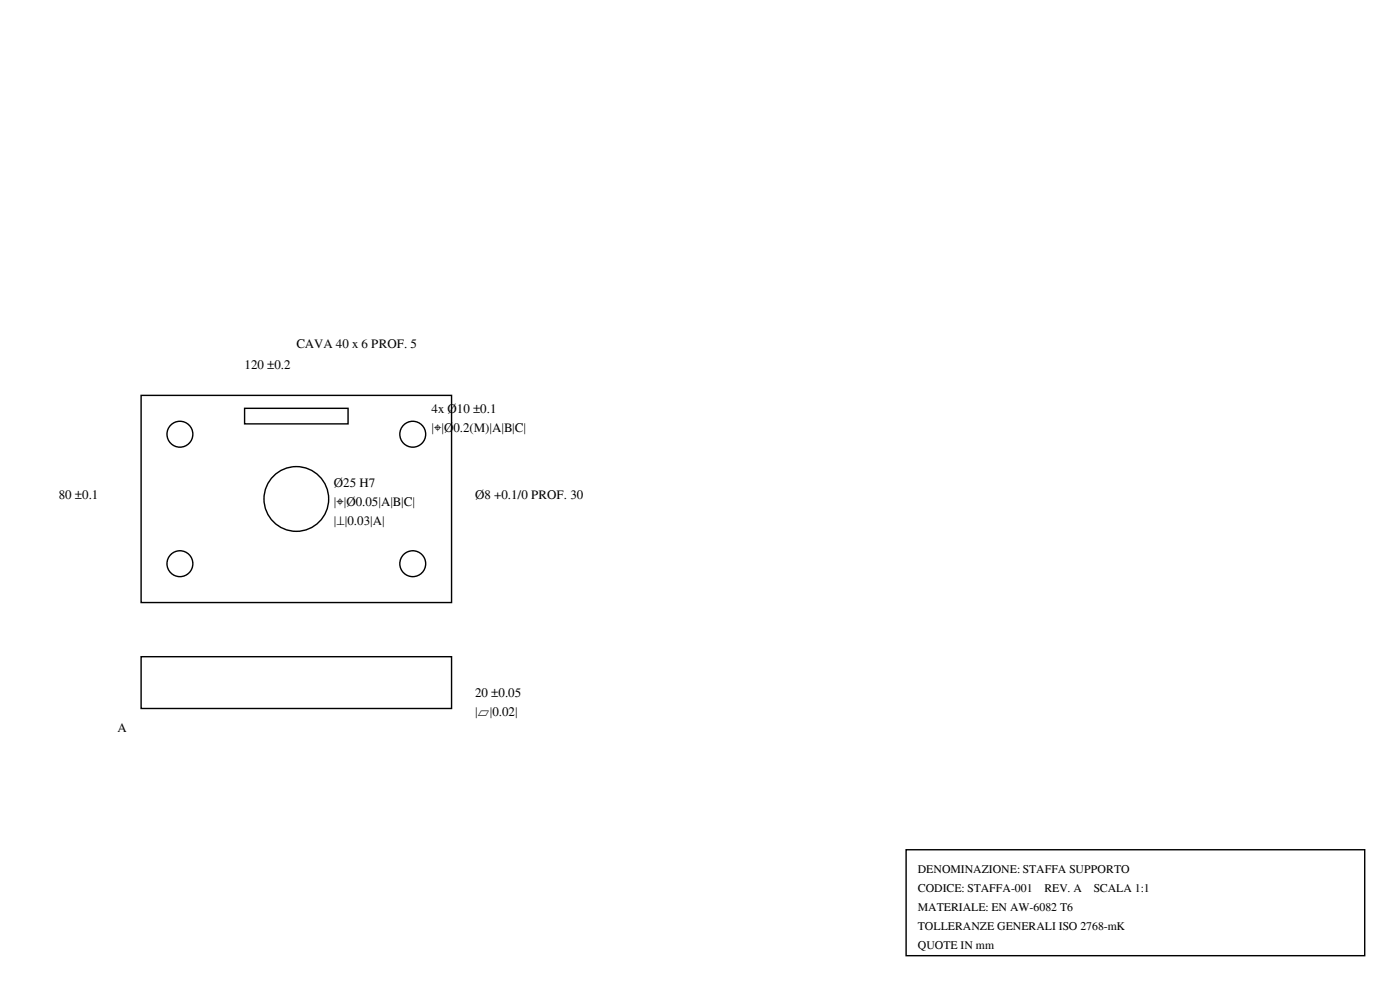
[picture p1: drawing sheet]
<svg xmlns="http://www.w3.org/2000/svg" width="420mm" height="297mm" viewBox="0 0 420 297" stroke-linecap="round" stroke-linejoin="round" font-family="sans-serif">
<defs><g id="words">
<g font-size="3.9">
<text x="88.9" y="104.4">CAVA 40 x 6 PROF. 5</text>
<text x="73.4" y="110.7">120 ±0.2</text>
<text x="129.5" y="123.8">4x Ø10 ±0.1</text>
<text x="129.5" y="129.4">|⌖|Ø0.2(M)|A|B|C|</text>
<text x="17.6" y="149.5">80 ±0.1</text>
<text x="100.2" y="146">Ø25 H7</text>
<text x="142.5" y="149.5">Ø8 +0.1/0 PROF. 30</text>
<text x="100.2" y="151.7">|⌖|Ø0.05|A|B|C|</text>
<text x="100.2" y="157.3">|⟂|0.03|A|</text>
<text x="142.5" y="208.8">20 ±0.05</text>
<text x="142.5" y="214.5">|⏥|0.02|</text>
<text x="35.3" y="219.4">A</text>
</g>
<g font-size="3.5">
<text x="275.4" y="261.7">DENOMINAZIONE: STAFFA SUPPORTO</text>
<text x="275.4" y="267.4">CODICE: STAFFA-001</text>
<text x="313.3" y="267.4">REV. A</text>
<text x="328.1" y="267.4">SCALA 1:1</text>
<text x="275.4" y="273">MATERIALE: EN AW-6082 T6</text>
<text x="275.4" y="278.7">TOLLERANZE GENERALI ISO 2768-mK</text>
<text x="275.4" y="284.3">QUOTE IN mm</text>
</g>
</g></defs>
<g fill="none" stroke="#000" stroke-width=".42">
<path d="M42.3 118.5h93.2v62.1h-93.2zM73.4 122.4h31v4.6h-31zM42.3 196.8h93.2v15.5h-93.2zM271.8 254.7h137.6v31.7h-137.6z"/>
<circle cx="54" cy="130.1" r="3.9"/>
<circle cx="123.8" cy="130.1" r="3.9"/>
<circle cx="88.9" cy="149.5" r="9.7"/>
<circle cx="54" cy="168.9" r="3.9"/>
<circle cx="123.8" cy="168.9" r="3.9"/>
</g>
<use href="#words"/>
</svg>
